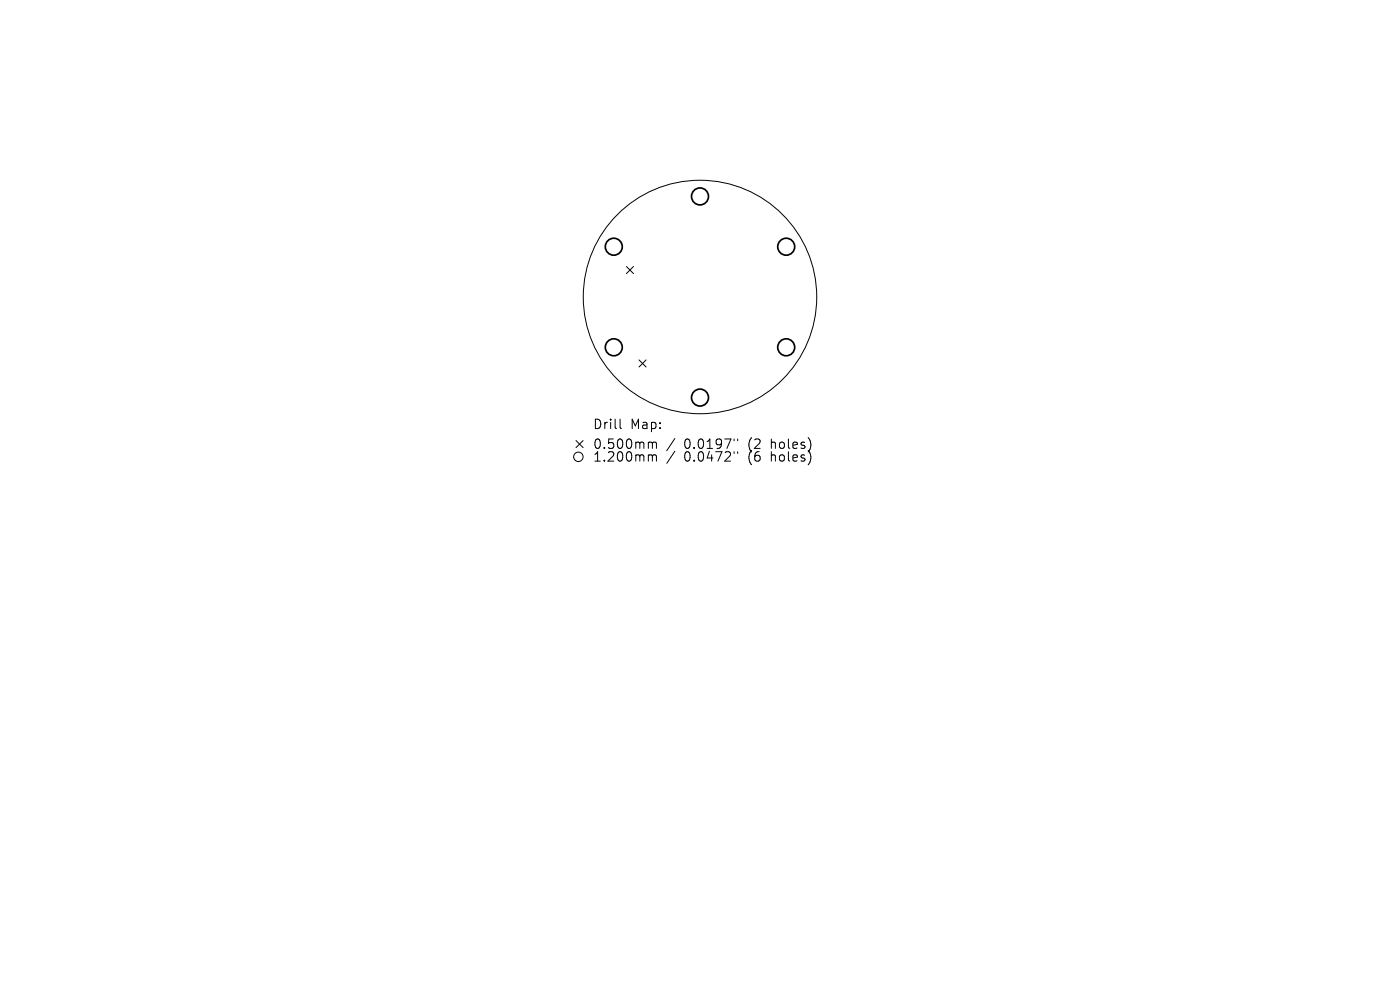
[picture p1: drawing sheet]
<svg xmlns="http://www.w3.org/2000/svg" width="297mm" height="210mm" viewBox="0 0 297 210" stroke-linecap="round" stroke-linejoin="round" font-family="sans-serif">
<defs><g id="words">
<g font-size="2.8">
<text x="125.7" y="91.3">Drill</text>
<text x="125.7" y="95.5">0.500mm</text>
<text x="133.7" y="91.3">Map:</text>
<text x="145.1" y="95.5">0.0197&quot;</text>
<text x="158.9" y="95.5">(2</text>
<text x="163.8" y="95.5">holes)</text>
<text x="125.7" y="98.2">1.200mm</text>
<text x="145.1" y="98.2">0.0472&quot;</text>
<text x="158.9" y="98.2">(6</text>
<text x="163.8" y="98.2">holes)</text>
</g>
</g></defs>
<g fill="none" stroke="#000" stroke-width=".21">
<path d="M132.9 56.5l1.5 1.5M134.4 56.5l-1.5 1.5M135.6 76.3l1.5 1.5M137.1 76.3l-1.5 1.5M122.2 93.5l1.5 1.5M123.7 93.5l-1.5 1.5M131.5 88.9v1.7l.3 .3M137.8 93.8h.3l.3 .3M137.8 96.5h.3l.3 .3M138.4 94.1l.3-.3 .5 .1 .1 1.2M138.4 94.1v1M138.4 96.8v1"/>
<path d="M138.4 96.8l.3-.3 .5 .1 .1 1.2M143.2 93l-1.8 2.6M143.2 95.7l-1.8 2.6M155.7 93.1v.4M155.7 95.8v.4M156.5 93.1v.4M156.5 95.8v.4"/>
<circle cx="148.5" cy="63" r="24.8"/>
<circle cx="122.7" cy="96.9" r="1"/>
</g>
<g fill="none" stroke="#000" stroke-width=".36">
<circle cx="130.2" cy="52.3" r="1.8"/>
<circle cx="148.5" cy="41.7" r="1.8"/>
<circle cx="166.8" cy="52.3" r="1.8"/>
<circle cx="130.2" cy="73.7" r="1.8"/>
<circle cx="166.8" cy="73.7" r="1.8"/>
<circle cx="148.5" cy="84.3" r="1.8"/>
</g>
<use href="#words"/>
</svg>
